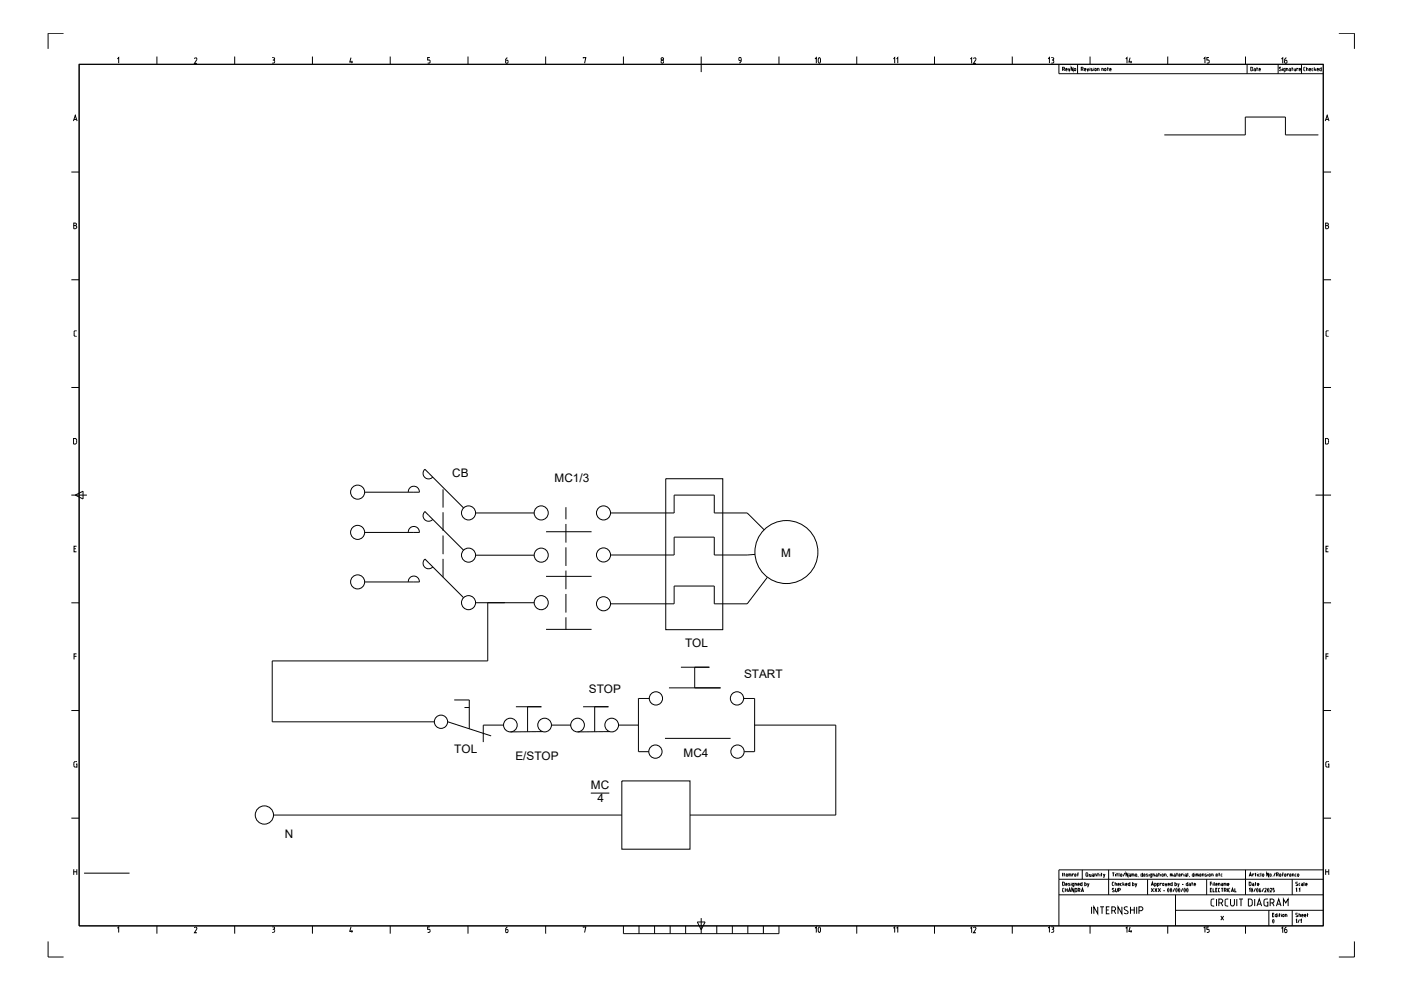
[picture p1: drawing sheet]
<svg xmlns="http://www.w3.org/2000/svg" width="297mm" height="210mm" viewBox="0 0 297 210" stroke-linecap="round" stroke-linejoin="round" font-family="sans-serif">
<defs><g id="words">
<g font-size="5.3">
<text x="170.7" y="15.2">10</text>
<text x="170.7" y="199.3">10</text>
</g>
<g font-size="4.4">
<text x="270.9" y="14.8">16</text>
<text x="267.8" y="197.2">0</text>
<text x="221.2" y="199">13</text>
</g>
<g font-size="4">
<text x="155.2" y="14.5">9</text>
<text x="188.4" y="14.5">11</text>
<text x="208.1" y="14.8" transform="rotate(-90 208.1 14.8)">12</text>
<text x="221.2" y="14.5">13</text>
<text x="237.8" y="14.5">14</text>
<text x="257.5" y="14.5" transform="rotate(-90 257.5 14.5)">15</text>
<text x="14.5" y="95.2">D</text>
<text x="106.2" y="199">6</text>
<text x="188.4" y="199">11</text>
<text x="205" y="199">12</text>
<text x="237.8" y="199">14</text>
<text x="257.5" y="199" transform="rotate(-90 257.5 199)">15</text>
<text x="270.9" y="199">16</text>
</g>
<g font-size="2.5">
<text x="95.9" y="101.2">CB</text>
<text x="117.6" y="102.1">MC1/3</text>
<text x="165.6" y="118.1">M</text>
<text x="145.2" y="137.2">TOL</text>
<text x="157.7" y="143.8">START</text>
<text x="124.9" y="147">STOP</text>
<text x="96.3" y="159.7">TOL</text>
<text x="109.3" y="161.1">E/STOP</text>
<text x="144.9" y="160.6">MC4</text>
<text x="125.3" y="167.2">MC</text>
<text x="126.7" y="170.1">4</text>
<text x="60.4" y="177.6">N</text>
</g>
</g></defs>
<!-- layer: 0 -->
<g fill="none" stroke="#000" stroke-width=".21">
<path d="M16.8 13.6h263.8v182.7h-263.8zM246.9 28.6h17.1v-3.8h8.5v3.8h7M90.1 99.5l8.2 8.2M90.1 99.5a1.17 1.17 0 0 0-.1 1.7 1.17 1.17 0 0 0 1.8-.1M77.3 104.4h11.7M77.3 112.9h11.7M86.6 104.3a1.17 1.17 0 0 1 1.1-1.2 1.17 1.17 0 0 1 1.2 1.2M86.6 112.9a1.17 1.17 0 0 1 1.1-1.3 1.17 1.17 0 0 1 1.2 1.3M90.1 108.4l8.2 8.3M90.1 118.5l8.2 8.2M90.1 108.5a1.17 1.17 0 0 0-.1 1.7 1.17 1.17 0 0 0 1.8-.1M90.1 118.5a1.17 1.17 0 0 0-.1 1.7 1.17 1.17 0 0 0 1.8 0"/>
<path d="M93.9 103.7v3.9M93.9 108.6v4M93.9 113.5v4M93.9 118.5v3.9M100.9 108.8h12.4M100.9 117.7h12.4M115.8 112.7h9.6M120 107.5v2.6M120 111.1v3.9M120 116v4M129.5 108.8h13.4v-3.8h8.5v3.8h7l3.6 3.5M141.2 101.5h12v32h-12z"/>
<path d="M160.1 117.5l-8.7 .2v-3.8h-8.5v3.8h-13.4M77.3 123.4h11.7M86.6 123.4a1.17 1.17 0 0 1 1.1-1.3 1.17 1.17 0 0 1 1.2 1.3M100.9 127.8h12.4M103.4 127.8v12.3h-45.7v12.9h34.4M115.8 122.2h9.6M115.8 133.4h9.6M120 121v3.9M120 125.9v4M120 130.9v2.5M162.7 122.4l-4.3 5.6h-7v-3.7h-8.5v3.7h-13.4M94.9 153l9.2 3"/>
<path d="M96.3 148.4h3.2v6.1M98.5 150h1M106.7 153.7h-4.2v3.6M109.4 149.8h5.4M111.9 149.8v5.3M115.1 155.1l-6.9 .1M116.9 153.7h4.2M123.6 149.8h5.4M126.1 149.8v5.3M129.3 155.1l-6.8 .1M131.2 153.7h4.2M137.7 148.1h-2.3v11.3h2.2"/>
<path d="M141 156.6h13.9M141.8 145.8h11M144.4 141.5h6M147.3 141.5v4.3M157.7 148.1h2.3v11.3h-2.2M160 153.7h17.2v19.1h-30.9M58 172.8h73.8M125.3 168.2h3.9M131.8 165.6h14.5v14.5h-14.5zM17.8 185.1h9.7"/>
<circle cx="75.8" cy="104.3" r="1.49"/>
<circle cx="75.8" cy="112.9" r="1.49"/>
<circle cx="99.3" cy="108.8" r="1.49"/>
<circle cx="99.3" cy="117.7" r="1.49"/>
<circle cx="114.7" cy="117.7" r="1.49"/>
<circle cx="114.7" cy="108.8" r="1.49"/>
<circle cx="128" cy="108.8" r="1.49"/>
<circle cx="128" cy="117.7" r="1.49"/>
<circle cx="166.7" cy="117" r="6.7"/>
<circle cx="75.8" cy="123.4" r="1.49"/>
<circle cx="99.3" cy="127.8" r="1.49"/>
<circle cx="114.7" cy="127.8" r="1.49"/>
<circle cx="128" cy="128" r="1.49"/>
<circle cx="93.5" cy="153" r="1.41"/>
<circle cx="108.2" cy="153.7" r="1.45"/>
<circle cx="115.5" cy="153.7" r="1.45"/>
<circle cx="122.5" cy="153.7" r="1.45"/>
<circle cx="129.7" cy="153.7" r="1.45"/>
<circle cx="139" cy="159.4" r="1.41"/>
<circle cx="139.1" cy="148.1" r="1.41"/>
<circle cx="156.3" cy="148.1" r="1.41"/>
<circle cx="156.4" cy="159.4" r="1.41"/>
<circle cx="56.1" cy="172.8" r="1.94"/>
</g>
<!-- layer: Title Block -->
<g fill="none" stroke="#000" stroke-width=".21">
<path d="M13.5 7.1h-3.3v3.3M16.8 13.6h263.8v182.7h-263.8zM24.9 12.5l.3-.3v1.2M33.3 12v1.6M41.2 12.5l.3-.2 .2 .2-.5 .9h.6M49.8 12v1.6M57.7 12.2h.3M57.7 13.4h.3M57.8 12.7h.2M58 12.2l.2 .1v.3l-.2 .1 .2 .3M58.2 13.1l-.2 .3M58.2 13v.1"/>
<path d="M66.2 12v1.6M74.4 12.2l-.2 1h.6M74.6 12.9v.5M82.7 12v1.6M91.1 12.2h-.4v.5h.4l.1 .4-.1 .2-.4 .1M99.2 12v1.6M107.2 13.2l.2 .2 .3-.2M107.2 12.8h.5v.4M107.2 12.8v.4M107.6 12.2l-.4 .6M115.7 12v1.6M123.7 12.4v-.2h.5l-.3 1.2"/>
<path d="M132.2 12v1.6M148.7 12v3.3M165.2 12v1.6M181.6 12v1.6M198.1 12v1.6M214.6 12v1.6M224.5 15.6h56.1M225.9 14.7l.2-.2 .2 .3h-.4M226.1 15h.2M226.5 14.5l.2 .5 .2-.5M227.5 14.3v.7l-.4-.7v.7M227.8 14.6l.3 .1-.2 .3-.1-.2z"/>
<path d="M228.5 13.6v2M229.2 14.7h.3M229.5 14.7l.1-.1v-.3h-.4v.7M229.5 14.7l.2 .3M230.2 14.7l-.2-.1-.1 .3 .3 .1M230.2 14.7l-.3 .1M230.5 14.5l.1 .5 .2-.5M231.1 14.3h.1M231.1 14.5v.5M231.1 12v1.6M231.4 14.5h.2M231.4 14.5l-.1 .1 .3 .3h-.3"/>
<path d="M231.9 14.3h.1M231.9 14.5v.5M232.4 14.7l-.2-.1-.1 .2 .2 .2 .1-.2M232.5 14.7v.1M233 14.6l-.3-.1v.5M233 14.7v.3M233.9 14.6l-.3-.1v.5M233.9 14.7v.3M234.2 14.7l.3-.1v.2l-.2 .2-.1-.2M234.2 14.7v.1M234.8 14.5h.2M234.9 14.3v.7"/>
<path d="M235.6 14.7l-.3-.1v.3l.3 .1M235.6 14.7l-.3 .1M247.6 12v1.6M264.1 12v1.6M264.4 13.6v2M265.2 14.3h.3l.1 .2-.1 .4-.1 .1h-.2zM265.9 14.5h.2l.1 .5h-.3v-.2h.3M266.4 14.5h.3M266.5 14.3v.7M266.9 14.7l.2-.2 .1 .2M266.9 14.9l.3 .1M266.9 14.7v.2"/>
<path d="M267.2 14.7l-.3 .1M276.4 14.8l.3 .2M276.7 14.3h-.2l-.1 .5M277 14.5h.2M277 14.3v.7M277.2 14.5l.1 .5M277.6 14.8h.3l-.1-.2h-.2v.3l.3 .1M278.4 14.5h-.2l-.1 .4 .3 .1M278.7 14.3v.7M278.8 14.7l.2 .3M279 14.6l-.3 .2M279.2 14.8h.4l-.1-.2h-.2l-.1 .3 .4 .1"/>
<path d="M280.1 14.3v.7h-.2l-.1-.1v-.4h.3M283.9 7.1h3.3v3.3M15.1 36.5h1.7M15.6 25.7l.4-1.2 .4 1.2M15.7 25.3h.5M280.6 36.5h1.6M281 25.7l.4-1.2 .4 1.2M281.1 25.3h.6M15.1 59.3h1.7M15.6 47.3l.6 .1v.3l-.3 .1a.33 .33 0 0 1 .4 .4 .33 .33 0 0 1-.4 .3h-.3zM15.6 47.8h.4M280.6 59.3h1.6"/>
<path d="M281.1 47.8h.3M281.4 47.3l.2 .3-.2 .2a.33 .33 0 0 1 .3 .4 .33 .33 0 0 1-.3 .3M281.4 47.3h-.3v1.2h.3M15.7 71l.2 .3h.3M15.7 70.4v.6M16.2 70.1l-.3 .1-.2 .2M281.7 70.1l-.5 .2-.1 .7 .2 .3h.4M15.1 82.2h1.7M280.6 82.2h1.6M281.7 93.8l-.2 .3-.5 .1v-1.2l.6 .1 .1 .7M15.1 105h3.3M15.7 116.3h.4"/>
<path d="M16 105l1.6-.9v1.7zM16.2 115.8h-.5v1.2h.5M278.9 105h3.3M281.1 116.3h.4M281.7 115.8h-.6v1.2h.6M15.1 127.8h1.7M15.7 139.2h.5M16.2 138.6h-.5v1.2M280.6 127.8h1.6M281.1 139.2h.6M281.7 138.6h-.6v1.2M15.1 150.7h1.7"/>
<path d="M280.6 150.7h1.6M15.1 173.5h1.7M15.7 161.8v.5M16.1 162h.2v.7l-.5-.1-.1-.3M16.3 161.5h-.5l-.1 .3M280.6 173.5h1.6M281.1 161.8v.5M281.6 162h.1v.7l-.5-.1-.1-.3M281.7 161.5h-.5l-.1 .3M10.2 199.6v3.3h3.3M15.6 184.3v1.2M15.6 184.8h.7"/>
<path d="M16.3 184.3v1.2M24.9 196.8l.3-.3v1.2M33.3 196.3v1.7M41.2 196.8l.3-.2 .2 .2-.5 1h.6M49.8 196.3v1.7M57.7 196.5h.3M57.7 197.7h.3M57.8 197h.2M58 196.5l.2 .1v.3l-.2 .1 .2 .3M58.2 197.4l-.2 .3M58.2 197.3v.1M66.2 196.3v1.7"/>
<path d="M74.4 196.5l-.2 1h.6M74.6 197.2v.5M82.7 196.3v1.7M90.9 197l.3 .2v.4l-.5 .1M91.1 196.5h-.4v.5h.2M99.2 196.3v1.7M115.7 196.3v1.7M123.7 196.7v-.2h.5l-.3 1.2M132.2 196.3v1.7h33v-1.7M135.5 196.3v1.7M138.8 196.3v1.7M142.1 196.3v1.7"/>
<path d="M145.4 196.3v1.7M147.8 195.5h1.7l-.8 1.6zM148.7 194.7v3.3M152 196.3v1.7M155.3 196.3v1.7M158.6 196.3v1.7M161.9 196.3v1.7M181.6 196.3v1.7M198.1 196.3v1.7M214.6 196.3v1.7M224.5 186.4h56.1M224.5 189.7h56.1"/>
<path d="M225.3 185.1v.7M225.5 187.8l.1-.1 .1-.4-.1-.2-.3-.1v.8h.2M225.5 185.3h.3M225.6 188.3l-.3 .2v.5l.3 .1M225.6 185.1v.7M225.9 188.3v.8M225.9 188.7h.4M225.9 187.5l.2 .3M225.9 187.4l.2-.1 .2 .1M226.1 187.8h.2M226.3 187.5h-.4M226.3 188.3v.8"/>
<path d="M226.3 185.5l-.2-.2-.1 .4 .4 .1M226.4 185.5l-.4 .1M226.5 187.7l.2 .1M226.5 189.1l.3-.8 .2 .8M226.6 187.5l.2 .1-.1 .2M226.6 188.9h.3M226.6 187.3v.2M226.6 187.3h.2M226.9 185.3v.5M227.1 185.4l-.5-.1v.5M227.1 185.4v.4M227.1 187v.1"/>
<path d="M227.1 187.3v.5M227.5 187.8l-.2-.2 .1-.3h.3v.6M227.5 187.8h.2M227.6 185.4l-.3-.1v.5M227.7 187.9l-.3 .1M227.7 188.3v.8l-.4-.8v.8M227.8 185.5l.2-.2 .1 .2M227.9 185.5v.3h.3M227.9 187.8v-.5h.3l.1 .5M228.2 185.5l-.3 .1M228.3 188.6l-.4-.3v.8l.4-.2M228.3 188.6v.3"/>
<path d="M228.4 185.3h.3M228.5 187.5h.3v-.2l-.3 .1 .1 .4M228.6 188.8l.3-.1v-.3l-.3-.1v.8M228.6 187.8h.2M228.7 185l-.2 .2v.6M228.8 188.8l.2 .3M229.2 187.3l-.1 .3 .1 .2M229.2 187.3h.2M229.2 189.1l.3-.8 .2 .8M229.3 188.9h.4M229.4 187v.8h-.2M229.5 184.4v2"/>
<path d="M230 187v.8h.2M230 187.3h.2M230.2 187.3l.1 .1-.1 .4M230.2 185.2l.1-.1h.3v.5M230.2 185.6l.2 .2 .2-.2M230.2 185.3v.3M230.5 185.6l.2 .2M230.6 187.3l.1 .5M230.9 187.3l-.3 .7M231 185.3v.4M231.1 196.3v1.7M231.3 185.3v.5l-.3-.2"/>
<path d="M231.4 192.3v1.4M231.6 185.3h.2l.1 .5h-.3v-.2h.3M232.4 185.4l-.3-.1v.5M232.5 185.4v.4M232.7 185.3h.3M232.7 192.3v1.4l-.8-1.4v1.4M232.8 185.1v.7M233.2 185.1h.1M233.2 185.3v.5M233.2 192.3h.9M233.5 185.3h.2M233.5 185.1v.7"/>
<path d="M233.7 192.3v1.4M233.9 185.3l.2 .5M234.3 185.3l-.4 .7M234.6 192.9h.4M235 184.4v5.3M235.2 192.3h-.6v1.4h.6M235.7 193.1h.4a.41 .41 0 0 0 .4-.4 .41 .41 0 0 0-.4-.4h-.4v1.4M235.8 185.1h.5M236 187.8h.2M236 185.1v.7M236.1 188.8l.1 .3-.4-.1M236.2 187l-.4 .2v.4l.2 .2"/>
<path d="M236.2 188.4l-.4 .1 .4 .3M236.2 193.1l.4 .6M236.4 187v.8M236.4 187.3h.2M236.5 188.3v.7h.3l.1-.1M236.5 185.1h.1M236.5 185.3v.5M236.6 187.3l.1 .5M236.7 185.3h.3M236.8 185.1v.7M236.9 188.3v.6M237 187.4l.2-.1 .1 .1"/>
<path d="M237 187.5l.1 .3M237.1 187.8h.2M237.2 188.8l.3-.1v-.3l-.3-.1v.8M237.3 185.1v.7M237.3 187.5h-.3M237.6 185.6h.3l-.1-.3h-.2v.4l.3 .1M237.7 187.8h.1M237.8 187.3l-.2 .1 .1 .4M237.9 192.3v1.4l-.9-1.4v1.4M238.1 187v.8M238.2 187.5l.2 .3M238.4 187.4l-.3 .1"/>
<path d="M238.5 185.1l-.4 .7M238.6 187.5l.2 .3M238.6 187.4l.2-.1 .2 .1M238.8 187.8h.2M239 187.5h-.4M239.1 192.3h-.6l-.1 .4 .7 .5a.43 .43 0 0 1-.2 .6 .43 .43 0 0 1-.6-.2M239.1 185.1v.7l-.4-.7v.7M239.4 185.3h.3v.5h-.3v-.2h.3M239.6 187v.8h-.2M239.6 187.3h-.3l.1 .5M239.7 192.9h.8M239.7 192.3v1.4"/>
<path d="M240.1 187v.8h.2M240.1 187.3l.3 .1M240.2 185.3v.5M240.4 185.4l-.4-.1v.5M240.4 187.6l-.1 .2M240.5 185.4v.4M240.5 187.4v.2M240.5 192.3v1.4M240.7 185.6h.3v-.3h-.3v.4l.3 .1M240.7 187.3l.2 .5M241 192.3v1.4M241 187.3l-.3 .7"/>
<path d="M241.3 185.8v.2M241.5 193.1h.4a.41 .41 0 0 0 .4-.4 .41 .41 0 0 0-.4-.4h-.4v1.4M241.9 185.4v.3M242.2 185.1v.7l-.3-.2M242.2 185.3l-.3 .1M242.5 185.6h.3l-.1-.3h-.2v.4l.3 .1M243.1 185.5l.2 .1M243.3 186.4v3.3M243.3 185.6v.2l-.3-.1M243.3 185.3h-.2v.2M243.6 185.1h.1M243.6 185.3v.5"/>
<path d="M243.9 186h.2M244.1 187.8l.2-.8 .3 .8M244.1 188.3l.5 .8M244.2 187.6h.3M244.2 185.8l-.3-.1v-.4h.3l-.1 .7M244.5 185.8v-.5h.2l.1 .5M244.6 188.3l-.5 .8M244.8 187.8h.2M244.8 188.3l.5 .8M245 187.3l.2 .3-.2 .2M245 187.3h-.2v.7M245.1 185.3h.1"/>
<path d="M245.2 185.3l.2 .5h-.3v-.2h.3M245.3 188.3l-.5 .8M245.4 187.8h.2M245.6 188.3l.5 .8M245.6 187.8l.1-.4-.3-.1v.7M245.6 185.3h.3M245.7 185.1v.7M246.1 188.3l-.5 .8M246.1 185.1h.1M246.1 185.3v.5M246.2 187.4l-.2-.1v.5M246.4 185.3l.3 .2-.2 .3-.1-.2z"/>
<path d="M246.5 187.5l.1 .3 .2-.3M246.5 187.4l.1-.1 .2 .1M246.6 188.9h.4M247.1 187.3l.1 .5 .2-.5M247.2 185.4l-.3-.1v.5M247.3 185.4v.4M247.6 185.8l-.1 .2M247.6 196.3v1.7M247.6 187.4l.2-.1 .1 .1M247.6 187.5l.1 .3M247.7 188.4a.42 .42 0 0 1 0 .7l-.2-.3zM247.7 187.8h.3"/>
<path d="M248 187.5h-.4M248.2 188.4a.42 .42 0 0 1 0 .7M248.2 187.6l.1 .2M248.2 188.4v.6M248.2 187.4v.2M248.4 185.3v.5M248.5 185.3l.1 .5M248.5 185.3h-.4v.5M248.5 187v.8h-.2M248.5 187.3l-.3 .1M248.9 185.3l.3 .1v.4h-.2M249 185.6l-.1 .1 .1 .1"/>
<path d="M249 185.6h.2M249 188.3l-.3 .8M249.1 187v.8h.2M249.1 187.3l.3 .1-.1 .4M249.2 193h31.4M249.2 189.7v6.6M249.4 188.4a.42 .42 0 0 1 0 .7l-.1-.3zM249.4 185.3h.3M249.5 185.1v.7M249.7 187.3l.1 .5M250 188.4a.42 .42 0 0 1 0 .7l-.1-.3zM250 187.3l-.3 .7"/>
<path d="M250.1 185.8h.2M250.2 185.5l-.2-.2v.5M250.3 185.5l-.4 .1M250.6 187.5h.3M250.8 185.4l-.3-.1v.5M250.8 188.3l-.4 .8M251 185.1h.1M251 185.3v.5M251.1 188.4a.42 .42 0 0 1 0 .7l-.1-.3zM251.3 185.3h.2l.1 .5h-.3v-.2h.3M251.6 187.3l-.1 .1 .1 .4M251.6 187.3h.2"/>
<path d="M251.7 188.4a.42 .42 0 0 1 0 .7l-.1-.3zM251.8 185.1l.1 .7M251.8 187v.8h-.2M252.1 187.3l.3 .1v.4h-.2M252.2 185.8v.2M252.4 187.5l-.3 .1 .1 .2M252.7 187.3h.2M252.7 187v.8M253.1 185.1v.7h-.2l-.1-.4 .3-.1M253.1 187.4l.2-.1 .2 .1M253.1 187.5l.2 .3M253.3 187.8h.2"/>
<path d="M253.4 185.1h.1M253.4 185.3v.5M253.5 187.5h-.4M253.8 185.3v.5M254.1 185.4l-.5-.1v.5M254.1 185.4v.4M254.4 185.6h.3l-.1-.3h-.2v.4l.3 .1M255.2 185.4l-.3-.1v.5M255.3 185.4v.4M255.6 185.5l.2 .2h-.3M255.8 185.3h-.3v.2M255.8 186.4v3.3"/>
<path d="M256.1 185v.1M256.1 185.3v.5M256.4 185.3l.2 .2-.1 .3-.2-.2zM256.6 187.4h.3M256.6 188.7h.3M256.9 185.8v-.5h.3v.5M256.9 187h-.3v.8M256.9 188.3h-.3v.8h.3M257.2 188.3v.8h.3M257.2 187v.1M257.2 187.3v.5M257.4 187l.1 .8"/>
<path d="M257.4 190.6l-.6 .2v.9l.1 .3 .5 .1M257.8 187.4l.1-.1 .2 .1M257.8 187.5l.1 .3M257.8 188.7h.2M257.8 185.6h.3v-.3h-.3v.4l.3 .1M257.9 187.8h.2M257.9 190.6v1.5M258.1 187.5h-.3M258.1 188.3h-.3v.8h.3M258.4 187.8v-.5h.2l.1 .5M258.4 185.3h.2M258.4 191.4h.4a.41 .41 0 0 0 .4-.4 .41 .41 0 0 0-.4-.4h-.4v1.5"/>
<path d="M258.5 185v.8M258.7 188.3l-.3 .1-.1 .5 .4 .2M258.8 194.2l.6 .9M258.9 188.3h.4M258.9 191.4l.3 .7M259 187.3h.1M259.1 187.3l.1 .5h-.1M259.1 185.3l-.2 .1v.3l.2 .1M259.1 188.3v.8M259.2 187.5l-.2 .1v.2M259.4 194.2l-.6 .9M259.6 188.8l.3-.1v-.3l-.3-.1v.8"/>
<path d="M259.7 191.7l.2 .3 .5 .1M259.8 187.3v.5M259.8 191v.7M259.8 188.8l.2 .3M259.8 187.3l.2 .5M259.9 187.3h-.4v.5M260.2 187.5l.2 .3M260.2 188.3v.8M260.2 187.4l.2-.1 .2 .1M260.4 187.8h.2M260.4 190.6l-.5 .1-.2 .3M260.6 187.5h-.4"/>
<path d="M260.8 188.3l-.3 .2v.5l.3 .1M260.9 191.7a.41 .41 0 0 0 .4 .4 .41 .41 0 0 0 .4-.4M260.9 190.6v1.1M261.1 189.1l.2-.8 .2 .8M261.1 188.9h.4M261.7 190.6v1.1M261.8 188.3v.8h.3M262.2 190.6v1.5M262.7 190.6h.8M263.1 190.6v1.5M264.1 184.4v5.3M264.1 196.3v1.7"/>
<path d="M264.7 190.6l.6 .1a1 1 0 0 1 0 1.3l-.6 .1zM264.9 185.8l.2-.7 .3 .7M264.9 188.5l.1-.2v.8M264.9 185.6h.4M265.3 187.5l-.3 .3M265.3 187.3l-.1-.2-.3-.1v.8h.1M265.3 187.3v.2M265.4 188.4a.44 .44 0 0 1 0 .7l-.1-.5zM265.5 187.3l.3 .1M265.6 187.5l-.1 .1 .1 .2M265.6 187.5h.2M265.8 185.4l-.2-.1v.5"/>
<path d="M265.8 187.4v.4h-.2M266 190.6v1.5M266.1 185.3h.2M266.1 187.3h.2M266.2 185.1v.7M266.2 187v.8M266.2 188.3l-.4 .8M266.5 192.1l.5-1.5 .5 1.5M266.5 188.4a.42 .42 0 0 1 0 .7l-.1-.5zM266.6 187.5l.1 .3M266.6 185.1h.1M266.6 185.3v.5"/>
<path d="M266.6 187.4l.1-.1 .2 .1M266.7 191.7h.6M266.7 187.8h.2M266.9 187.5h-.3M267 188.9l.1 .2 .2-.2M267 188.7h.3v.2M267 188.7v.2M267.1 185.3h-.2l-.1 .3 .3 .2M267.2 188.3l-.2 .4M267.3 185.1l.1 .7M267.6 185.5l.2-.2 .2 .2M267.7 185.5v.3h.3"/>
<path d="M267.9 188.3l-.3 .8M268 185.5l-.3 .1M268.1 188.5l.2-.2 .2 .2-.3 .6h.3M268.6 191.3h.2v.8l-.6-.1-.2-.3M268.8 190.6h-.4l-.4 .2v.9M268.8 188.4a.42 .42 0 0 1 0 .7l-.1-.3zM269 185.1v.7l-.4-.7v.7M269.3 185.3l.2 .2-.1 .3zM269.3 188.5l.2-.2 .1 .3M269.3 191.4h.4M269.6 188.6l-.3 .5h.3M269.7 190.6a.41 .41 0 0 1 .4 .4 .41 .41 0 0 1-.4 .4"/>
<path d="M269.7 190.6h-.4v1.5M269.8 185.8h.1M269.8 191.4l.3 .7M270.2 188.3h-.3v.4h.3v.2M270.2 188.9l-.3 .2M270.4 185.1l-.3 .7M270.6 192.1l.5-1.5 .5 1.5M270.8 191.7h.7M270.8 185l.2 .1v.3l-.4 .1M270.8 185.1h-.2v.7M270.9 185.5l.1 .3M271.4 185.8h.2"/>
<path d="M271.6 185.5l-.3-.2 .1 .5M271.6 185.5l-.3 .1M271.9 185.3h.2M272.1 185l-.2 .2v.6M272.1 192.1v-1.5l.5 .8 .5-.8v1.5M272.3 185.5l.2-.2 .2 .3h-.3M272.3 185.7l.2 .1M272.4 185.5v.2M272.5 185.8h.2M273.2 185.4l-.3-.1v.5M273.7 185.5l-.2-.2-.1 .4 .4 .1M273.8 185.5l-.4 .1"/>
<path d="M274 186.4v3.3M274 193v3.3M274.3 185.4l-.3-.1v.5M274.3 185.4v.4M274.7 187.7l.3 .1M274.8 188.5l.1-.2v.8M274.8 185.3h-.2v.3l.2 .2M274.8 187.4l.3 .1M275.1 194.1v.2h-.4M275.1 187.5v.1l-.1 .2M275.1 185.6h.3l-.1-.3h-.2v.4l.3 .1M275.1 193.7h-.4l.4 .4"/>
<path d="M275.1 187.1h-.3v.2M275.2 188.7h.1M275.2 189h.1M275.4 188.5l.2-.2v.8M275.4 193.6v.8M275.4 193.9h.2M275.6 187.8h.1M275.6 193.9l.1 .5M275.6 187.3l-.2 .1 .2 .4M275.9 187.3l.3 .1M276 194.1h.3v-.2h-.3v.3l.3 .2M276 187.5l-.1 .1 .1 .2"/>
<path d="M276 187.5h.2M276.2 187.4v.4h-.2M276.5 187v.8M276.6 194.1h.3l-.1-.2h-.2v.3l.3 .2M276.8 187.4l.2-.1 .1 .1M276.8 187.5l.1 .3M276.9 187.8h.2M277.1 187.5h-.3M277.1 193.9h.3M277.2 193.6v.8M280.6 184.4h-56.1v11.9M281.1 184.8h.6"/>
<path d="M281.1 184.3v1.2M281.7 184.3v1.2M287.2 199.6v3.3h-3.3"/>
<circle cx="140.4" cy="13.1" r=".31"/>
<circle cx="140.4" cy="12.5" r=".26"/>
</g>
<use href="#words"/>
</svg>
